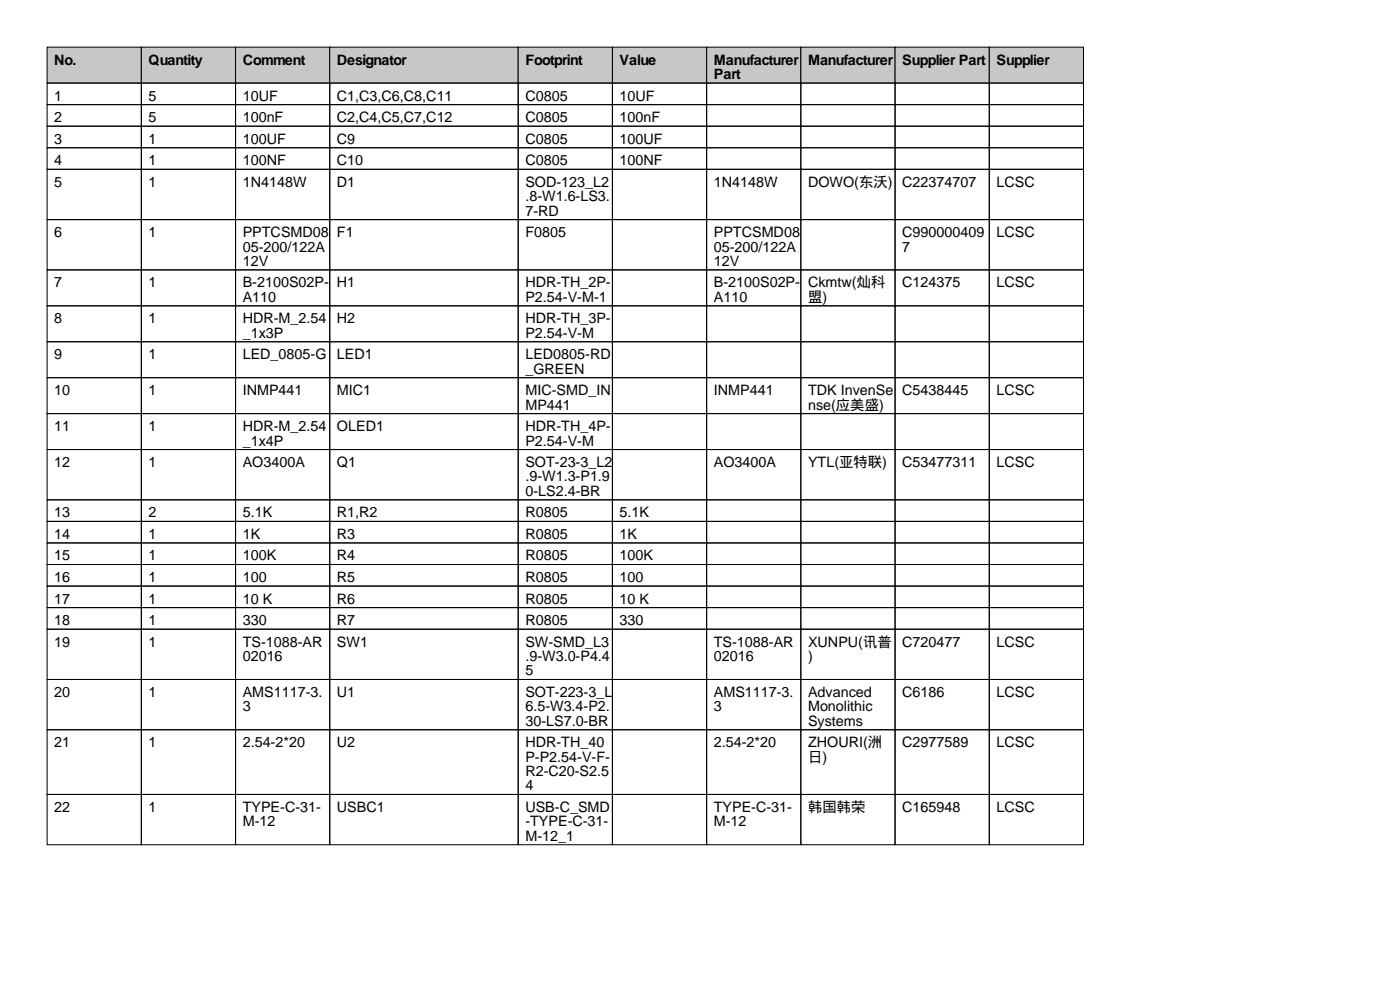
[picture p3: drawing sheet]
<svg xmlns="http://www.w3.org/2000/svg" width="297mm" height="210mm" viewBox="0 0 297 210" stroke-linecap="round" stroke-linejoin="round" font-family="sans-serif">
<defs><g id="words">
<g font-size="3">
<text x="11.5" y="13.7">No.</text>
<text x="31.5" y="13.7">Quantity</text>
<text x="51.5" y="13.7">Comment</text>
<text x="71.5" y="13.7">Designator</text>
<text x="111.5" y="13.7">Footprint</text>
<text x="131.5" y="13.7">Value</text>
<text x="151.5" y="13.7">Manufacturer</text>
<text x="151.5" y="16.8">Part</text>
<text x="171.5" y="13.7">Manufacturer</text>
<text x="191.5" y="13.7">Supplier Part</text>
<text x="211.5" y="13.7">Supplier</text>
<text x="11.5" y="21.3">1</text>
<text x="31.5" y="21.3">5</text>
<text x="51.5" y="21.3">10UF</text>
<text x="71.5" y="21.3">C1,C3,C6,C8,C11</text>
<text x="111.5" y="21.3">C0805</text>
<text x="131.5" y="21.3">10UF</text>
<text x="11.5" y="25.9">2</text>
<text x="31.5" y="25.9">5</text>
<text x="51.5" y="25.9">100nF</text>
<text x="71.5" y="25.9">C2,C4,C5,C7,C12</text>
<text x="111.5" y="25.9">C0805</text>
<text x="131.5" y="25.9">100nF</text>
<text x="11.5" y="30.5">3</text>
<text x="11.5" y="35.1">4</text>
<text x="31.5" y="30.5">1</text>
<text x="31.5" y="35.1">1</text>
<text x="51.5" y="30.5">100UF</text>
<text x="51.5" y="35.1">100NF</text>
<text x="71.5" y="30.5">C9</text>
<text x="71.5" y="35.1">C10</text>
<text x="111.5" y="30.5">C0805</text>
<text x="111.5" y="35.1">C0805</text>
<text x="131.5" y="30.5">100UF</text>
<text x="131.5" y="35.1">100NF</text>
<text x="11.5" y="39.6">5</text>
<text x="31.5" y="39.6">1</text>
<text x="51.5" y="39.6">1N4148W</text>
<text x="71.5" y="39.6">D1</text>
<text x="111.5" y="39.6">SOD-123_L2</text>
<text x="151.5" y="39.6">1N4148W</text>
<text x="171.5" y="39.6">DOWO(东沃)</text>
<text x="191.5" y="39.6">C22374707</text>
<text x="211.5" y="39.6">LCSC</text>
<text x="111.5" y="42.7">.8-W1.6-LS3.</text>
<text x="111.5" y="45.7">7-RD</text>
<text x="11.5" y="50.3">6</text>
<text x="31.5" y="50.3">1</text>
<text x="51.5" y="50.3">PPTCSMD08</text>
<text x="51.5" y="53.3">05-200/122A</text>
<text x="71.5" y="50.3">F1</text>
<text x="111.5" y="50.3">F0805</text>
<text x="151.5" y="50.3">PPTCSMD08</text>
<text x="151.5" y="53.3">05-200/122A</text>
<text x="191.5" y="50.3">C990000409</text>
<text x="191.5" y="53.3">7</text>
<text x="211.5" y="50.3">LCSC</text>
<text x="51.5" y="56.4">12V</text>
<text x="151.5" y="56.4">12V</text>
<text x="11.5" y="61">7</text>
<text x="31.5" y="61">1</text>
<text x="51.5" y="61">B-2100S02P-</text>
<text x="51.5" y="64">A110</text>
<text x="71.5" y="61">H1</text>
<text x="111.5" y="61">HDR-TH_2P-</text>
<text x="111.5" y="64">P2.54-V-M-1</text>
<text x="151.5" y="61">B-2100S02P-</text>
<text x="151.5" y="64">A110</text>
<text x="171.5" y="61">Ckmtw(灿科</text>
<text x="171.5" y="64">盟)</text>
<text x="191.5" y="61">C124375</text>
<text x="211.5" y="61">LCSC</text>
<text x="11.5" y="68.6">8</text>
<text x="31.5" y="68.6">1</text>
<text x="51.5" y="68.6">HDR-M_2.54</text>
<text x="51.5" y="71.6">_1x3P</text>
<text x="71.5" y="68.6">H2</text>
<text x="111.5" y="68.6">HDR-TH_3P-</text>
<text x="111.5" y="71.6">P2.54-V-M</text>
<text x="11.5" y="76.2">9</text>
<text x="31.5" y="76.2">1</text>
<text x="51.5" y="76.2">LED_0805-G</text>
<text x="71.5" y="76.2">LED1</text>
<text x="111.5" y="76.2">LED0805-RD</text>
<text x="11.5" y="83.8">10</text>
<text x="31.5" y="83.8">1</text>
<text x="51.5" y="83.8">INMP441</text>
<text x="71.5" y="83.8">MIC1</text>
<text x="111.5" y="79.3">_GREEN</text>
<text x="111.5" y="83.8">MIC-SMD_IN</text>
<text x="151.5" y="83.8">INMP441</text>
<text x="171.5" y="83.8">TDK InvenSe</text>
<text x="191.5" y="83.8">C5438445</text>
<text x="211.5" y="83.8">LCSC</text>
<text x="111.5" y="86.9">MP441</text>
<text x="171.5" y="86.9">nse(应美盛)</text>
<text x="11.5" y="91.4">11</text>
<text x="31.5" y="91.4">1</text>
<text x="51.5" y="91.4">HDR-M_2.54</text>
<text x="51.5" y="94.5">_1x4P</text>
<text x="71.5" y="91.4">OLED1</text>
<text x="111.5" y="91.4">HDR-TH_4P-</text>
<text x="111.5" y="94.5">P2.54-V-M</text>
<text x="11.5" y="99.1">12</text>
<text x="31.5" y="99.1">1</text>
<text x="51.5" y="99.1">AO3400A</text>
<text x="71.5" y="99.1">Q1</text>
<text x="111.5" y="99.1">SOT-23-3_L2</text>
<text x="151.5" y="99.1">AO3400A</text>
<text x="171.5" y="99.1">YTL(亚特联)</text>
<text x="191.5" y="99.1">C53477311</text>
<text x="211.5" y="99.1">LCSC</text>
<text x="111.5" y="102.1">.9-W1.3-P1.9</text>
<text x="111.5" y="105.2">0-LS2.4-BR</text>
<text x="11.5" y="109.7">13</text>
<text x="31.5" y="109.7">2</text>
<text x="51.5" y="109.7">5.1K</text>
<text x="71.5" y="109.7">R1,R2</text>
<text x="111.5" y="109.7">R0805</text>
<text x="131.5" y="109.7">5.1K</text>
<text x="11.5" y="114.3">14</text>
<text x="11.5" y="118.9">15</text>
<text x="31.5" y="114.3">1</text>
<text x="31.5" y="118.9">1</text>
<text x="51.5" y="114.3">1K</text>
<text x="51.5" y="118.9">100K</text>
<text x="71.5" y="114.3">R3</text>
<text x="71.5" y="118.9">R4</text>
<text x="111.5" y="114.3">R0805</text>
<text x="111.5" y="118.9">R0805</text>
<text x="131.5" y="114.3">1K</text>
<text x="131.5" y="118.9">100K</text>
<text x="11.5" y="123.4">16</text>
<text x="31.5" y="123.4">1</text>
<text x="51.5" y="123.4">100</text>
<text x="71.5" y="123.4">R5</text>
<text x="111.5" y="123.4">R0805</text>
<text x="131.5" y="123.4">100</text>
<text x="11.5" y="128">17</text>
<text x="31.5" y="128">1</text>
<text x="51.5" y="128">10 K</text>
<text x="71.5" y="128">R6</text>
<text x="111.5" y="128">R0805</text>
<text x="131.5" y="128">10 K</text>
<text x="11.5" y="132.6">18</text>
<text x="11.5" y="137.2">19</text>
<text x="31.5" y="132.6">1</text>
<text x="31.5" y="137.2">1</text>
<text x="51.5" y="132.6">330</text>
<text x="51.5" y="137.2">TS-1088-AR</text>
<text x="71.5" y="132.6">R7</text>
<text x="71.5" y="137.2">SW1</text>
<text x="111.5" y="132.6">R0805</text>
<text x="111.5" y="137.2">SW-SMD_L3</text>
<text x="131.5" y="132.6">330</text>
<text x="151.5" y="137.2">TS-1088-AR</text>
<text x="171.5" y="137.2">XUNPU(讯普</text>
<text x="191.5" y="137.2">C720477</text>
<text x="211.5" y="137.2">LCSC</text>
<text x="51.5" y="140.2">02016</text>
<text x="111.5" y="140.2">.9-W3.0-P4.4</text>
<text x="111.5" y="143.3">5</text>
<text x="151.5" y="140.2">02016</text>
<text x="171.5" y="140.2">)</text>
<text x="11.5" y="147.8">20</text>
<text x="31.5" y="147.8">1</text>
<text x="51.5" y="147.8">AMS1117-3.</text>
<text x="71.5" y="147.8">U1</text>
<text x="111.5" y="147.8">SOT-223-3_L</text>
<text x="151.5" y="147.8">AMS1117-3.</text>
<text x="171.5" y="147.8">Advanced</text>
<text x="191.5" y="147.8">C6186</text>
<text x="211.5" y="147.8">LCSC</text>
<text x="51.5" y="150.9">3</text>
<text x="111.5" y="150.9">6.5-W3.4-P2.</text>
<text x="111.5" y="153.9">30-LS7.0-BR</text>
<text x="151.5" y="150.9">3</text>
<text x="171.5" y="150.9">Monolithic</text>
<text x="171.5" y="153.9">Systems</text>
<text x="11.5" y="158.5">21</text>
<text x="31.5" y="158.5">1</text>
<text x="51.5" y="158.5">2.54-2*20</text>
<text x="71.5" y="158.5">U2</text>
<text x="111.5" y="158.5">HDR-TH_40</text>
<text x="111.5" y="161.5">P-P2.54-V-F-</text>
<text x="151.5" y="158.5">2.54-2*20</text>
<text x="171.5" y="158.5">ZHOURI(洲</text>
<text x="171.5" y="161.5">日)</text>
<text x="191.5" y="158.5">C2977589</text>
<text x="211.5" y="158.5">LCSC</text>
<text x="111.5" y="164.6">R2-C20-S2.5</text>
<text x="111.5" y="167.6">4</text>
<text x="11.5" y="172.2">22</text>
<text x="31.5" y="172.2">1</text>
<text x="51.5" y="172.2">TYPE-C-31-</text>
<text x="71.5" y="172.2">USBC1</text>
<text x="111.5" y="172.2">USB-C_SMD</text>
<text x="151.5" y="172.2">TYPE-C-31-</text>
<text x="171.5" y="172.2">韩国韩荣</text>
<text x="191.5" y="172.2">C165948</text>
<text x="211.5" y="172.2">LCSC</text>
<text x="51.5" y="175.3">M-12</text>
<text x="111.5" y="175.3">-TYPE-C-31-</text>
<text x="111.5" y="178.3">M-12_1</text>
<text x="151.5" y="175.3">M-12</text>
</g>
</g></defs>
<g fill="#c7c7c7" stroke="#000" stroke-width=".21">
<path d="M10 10h20v7.6h-20z"/>
<path d="M30 10h20v7.6h-20z"/>
<path d="M50 10h20v7.6h-20z"/>
<path d="M70 10h40v7.6h-40z"/>
<path d="M110 10h20v7.6h-20z"/>
<path d="M130 10h20v7.6h-20z"/>
<path d="M150 10h20v7.6h-20z"/>
<path d="M170 10h20v7.6h-20z"/>
<path d="M190 10h20v7.6h-20z"/>
<path d="M210 10h20v7.6h-20z"/>
</g>
<g fill="none" stroke="#000" stroke-width=".21">
<path d="M10 17.6h20v4.6h-20zM30 17.6h20v4.6h-20zM50 17.6h20v4.6h-20zM70 17.6h40v4.6h-40zM110 17.6h20v4.6h-20zM130 17.6h20v4.6h-20zM150 17.6h20v4.6h-20zM170 17.6h20v4.6h-20zM190 17.6h20v4.6h-20zM210 17.6h20v4.6h-20zM10 22.2h20v4.6h-20zM10 26.8h20v4.5h-20z"/>
<path d="M10 31.3h20v4.6h-20zM10 35.9h20v10.7h-20zM30 22.2h20v4.6h-20zM30 26.8h20v4.5h-20zM30 31.3h20v4.6h-20zM30 35.9h20v10.7h-20zM50 22.2h20v4.6h-20zM50 26.8h20v4.5h-20zM50 31.3h20v4.6h-20zM50 35.9h20v10.7h-20zM70 22.2h40v4.6h-40zM70 26.8h40v4.5h-40z"/>
<path d="M70 31.3h40v4.6h-40zM70 35.9h40v10.7h-40zM110 22.2h20v4.6h-20zM110 26.8h20v4.5h-20zM110 31.3h20v4.6h-20zM110 35.9h20v10.7h-20zM130 22.2h20v4.6h-20zM130 26.8h20v4.5h-20zM130 31.3h20v4.6h-20zM130 35.9h20v10.7h-20zM150 22.2h20v4.6h-20zM150 26.8h20v4.5h-20z"/>
<path d="M150 31.3h20v4.6h-20zM150 35.9h20v10.7h-20zM170 22.2h20v4.6h-20zM170 26.8h20v4.5h-20zM170 31.3h20v4.6h-20zM170 35.9h20v10.7h-20zM190 22.2h20v4.6h-20zM190 26.8h20v4.5h-20zM190 31.3h20v4.6h-20zM190 35.9h20v10.7h-20zM210 22.2h20v4.6h-20zM210 26.8h20v4.5h-20z"/>
<path d="M210 31.3h20v4.6h-20zM210 35.9h20v10.7h-20zM10 46.6h20v10.6h-20zM10 57.2h20v7.7h-20zM30 46.6h20v10.6h-20zM30 57.2h20v7.7h-20zM50 46.6h20v10.6h-20zM50 57.2h20v7.7h-20zM70 46.6h40v10.6h-40zM70 57.2h40v7.7h-40zM110 46.6h20v10.6h-20zM110 57.2h20v7.7h-20z"/>
<path d="M130 46.6h20v10.6h-20zM130 57.2h20v7.7h-20zM150 46.6h20v10.6h-20zM150 57.2h20v7.7h-20zM170 46.6h20v10.6h-20zM170 57.2h20v7.7h-20zM190 46.6h20v10.6h-20zM190 57.2h20v7.7h-20zM210 46.6h20v10.6h-20zM210 57.2h20v7.7h-20zM10 64.9h20v7.6h-20zM10 72.5h20v7.6h-20z"/>
<path d="M30 64.9h20v7.6h-20zM30 72.5h20v7.6h-20zM50 64.9h20v7.6h-20zM50 72.5h20v7.6h-20zM70 64.9h40v7.6h-40zM70 72.5h40v7.6h-40zM110 64.9h20v7.6h-20zM110 72.5h20v7.6h-20zM130 64.9h20v7.6h-20zM130 72.5h20v7.6h-20zM150 64.9h20v7.6h-20zM150 72.5h20v7.6h-20z"/>
<path d="M170 64.9h20v7.6h-20zM170 72.5h20v7.6h-20zM190 64.9h20v7.6h-20zM190 72.5h20v7.6h-20zM210 64.9h20v7.6h-20zM210 72.5h20v7.6h-20zM10 80.1h20v7.6h-20zM10 87.7h20v7.6h-20zM10 95.3h20v10.7h-20zM30 80.1h20v7.6h-20zM30 87.7h20v7.6h-20zM30 95.3h20v10.7h-20z"/>
<path d="M50 80.1h20v7.6h-20zM50 87.7h20v7.6h-20zM50 95.3h20v10.7h-20zM70 80.1h40v7.6h-40zM70 87.7h40v7.6h-40zM70 95.3h40v10.7h-40zM110 80.1h20v7.6h-20zM110 87.7h20v7.6h-20zM110 95.3h20v10.7h-20zM130 80.1h20v7.6h-20zM130 87.7h20v7.6h-20zM130 95.3h20v10.7h-20z"/>
<path d="M150 80.1h20v7.6h-20zM150 87.7h20v7.6h-20zM150 95.3h20v10.7h-20zM170 80.1h20v7.6h-20zM170 87.7h20v7.6h-20zM170 95.3h20v10.7h-20zM190 80.1h20v7.6h-20zM190 87.7h20v7.6h-20zM190 95.3h20v10.7h-20zM210 80.1h20v7.6h-20zM210 87.7h20v7.6h-20zM210 95.3h20v10.7h-20z"/>
<path d="M10 106h20v4.6h-20zM10 110.6h20v4.6h-20zM10 115.2h20v4.5h-20zM10 119.7h20v4.6h-20zM30 106h20v4.6h-20zM30 110.6h20v4.6h-20zM30 115.2h20v4.5h-20zM30 119.7h20v4.6h-20zM50 106h20v4.6h-20zM50 110.6h20v4.6h-20zM50 115.2h20v4.5h-20zM50 119.7h20v4.6h-20z"/>
<path d="M70 106h40v4.6h-40zM70 110.6h40v4.6h-40zM70 115.2h40v4.5h-40zM70 119.7h40v4.6h-40zM110 106h20v4.6h-20zM110 110.6h20v4.6h-20zM110 115.2h20v4.5h-20zM110 119.7h20v4.6h-20zM130 106h20v4.6h-20zM130 110.6h20v4.6h-20zM130 115.2h20v4.5h-20zM130 119.7h20v4.6h-20z"/>
<path d="M150 106h20v4.6h-20zM150 110.6h20v4.6h-20zM150 115.2h20v4.5h-20zM150 119.7h20v4.6h-20zM170 106h20v4.6h-20zM170 110.6h20v4.6h-20zM170 115.2h20v4.5h-20zM170 119.7h20v4.6h-20zM190 106h20v4.6h-20zM190 110.6h20v4.6h-20zM190 115.2h20v4.5h-20zM190 119.7h20v4.6h-20z"/>
<path d="M210 106h20v4.6h-20zM210 110.6h20v4.6h-20zM210 115.2h20v4.5h-20zM210 119.7h20v4.6h-20zM10 124.3h20v4.6h-20zM10 128.9h20v4.5h-20zM10 133.4h20v10.7h-20zM30 124.3h20v4.6h-20zM30 128.9h20v4.5h-20zM30 133.4h20v10.7h-20zM50 124.3h20v4.6h-20zM50 128.9h20v4.5h-20z"/>
<path d="M50 133.4h20v10.7h-20zM70 124.3h40v4.6h-40zM70 128.9h40v4.5h-40zM70 133.4h40v10.7h-40zM110 124.3h20v4.6h-20zM110 128.9h20v4.5h-20zM110 133.4h20v10.7h-20zM130 124.3h20v4.6h-20zM130 128.9h20v4.5h-20zM130 133.4h20v10.7h-20zM150 124.3h20v4.6h-20zM150 128.9h20v4.5h-20z"/>
<path d="M150 133.4h20v10.7h-20zM170 124.3h20v4.6h-20zM170 128.9h20v4.5h-20zM170 133.4h20v10.7h-20zM190 124.3h20v4.6h-20zM190 128.9h20v4.5h-20zM190 133.4h20v10.7h-20zM210 124.3h20v4.6h-20zM210 128.9h20v4.5h-20zM210 133.4h20v10.7h-20zM10 144.1h20v10.7h-20zM10 154.8h20v13.7h-20z"/>
<path d="M30 144.1h20v10.7h-20zM30 154.8h20v13.7h-20zM50 144.1h20v10.7h-20zM50 154.8h20v13.7h-20zM70 144.1h40v10.7h-40zM70 154.8h40v13.7h-40zM110 144.1h20v10.7h-20zM110 154.8h20v13.7h-20zM130 144.1h20v10.7h-20zM130 154.8h20v13.7h-20zM150 144.1h20v10.7h-20zM150 154.8h20v13.7h-20z"/>
<path d="M170 144.1h20v10.7h-20zM170 154.8h20v13.7h-20zM190 144.1h20v10.7h-20zM190 154.8h20v13.7h-20zM210 144.1h20v10.7h-20zM210 154.8h20v13.7h-20zM10 168.5h20v10.7h-20zM30 168.5h20v10.7h-20zM50 168.5h20v10.7h-20zM70 168.5h40v10.7h-40zM110 168.5h20v10.7h-20zM130 168.5h20v10.7h-20z"/>
<path d="M150 168.5h20v10.7h-20zM170 168.5h20v10.7h-20zM190 168.5h20v10.7h-20zM210 168.5h20v10.7h-20z"/>
</g>
<use href="#words"/>
</svg>
